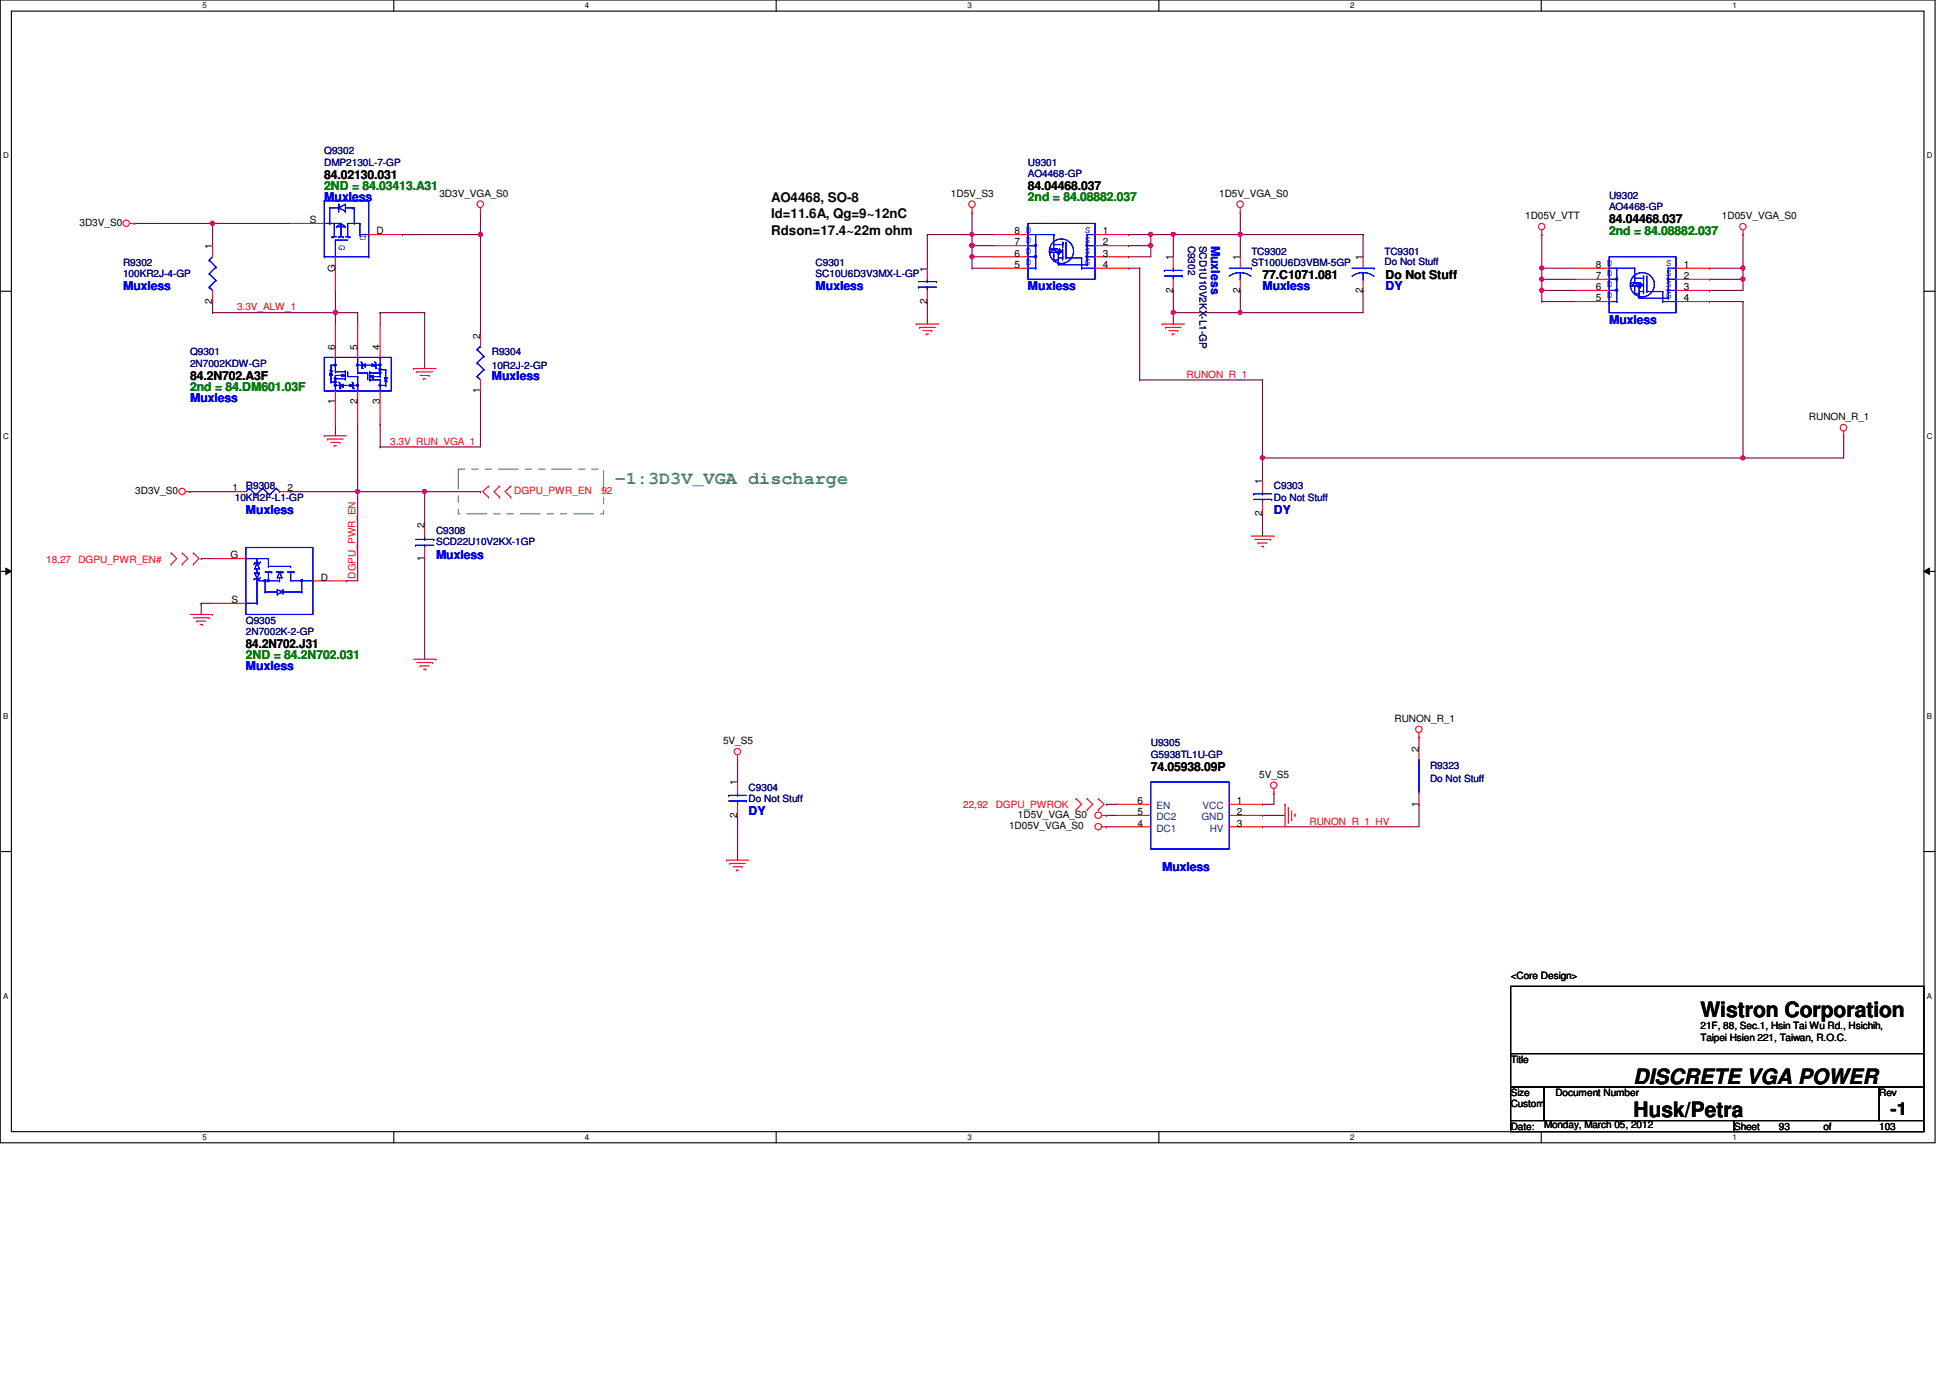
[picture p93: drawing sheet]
<svg xmlns="http://www.w3.org/2000/svg" width="297mm" height="210mm" viewBox="0 0 297 210" stroke-linecap="round" stroke-linejoin="round" font-family="sans-serif">
<defs><g id="words">
<g font-size="3.2">
<text x="259" y="154.9">Wistron Corporation</text>
<text x="248.8" y="165.1">DISCRETE VGA POWER</text>
<text x="248.8" y="170.2">Husk/Petra</text>
</g>
<text font-size="2.7" fill="#408080" x="93.6" y="73.7">-1:3D3V_VGA discharge</text>
<text font-size="2.7" x="288" y="169.8">-1</text>
<g font-size="2">
<text x="117.5" y="30.8">AO4468, SO-8</text>
<text x="117.5" y="33.3">Id=11.6A, Qg=9~12nC</text>
<text x="117.5" y="35.7">Rdson=17.4~22m ohm</text>
</g>
<g font-size="1.9" fill="#008000">
<text x="49.4" y="28.9">2ND = 84.03413.A31</text>
<text x="156.6" y="30.6">2nd = 84.08882.037</text>
<text x="245.1" y="35.7">2nd = 84.08882.037</text>
<text x="29" y="59.6">2nd = 84.DM601.03F</text>
<text x="37.5" y="100.4">2ND = 84.2N702.031</text>
</g>
<g font-size="1.9">
<text x="49.4" y="27.2">84.02130.031</text>
<text x="156.6" y="28.9">84.04468.037</text>
<text x="245.1" y="34">84.04468.037</text>
<text x="192.3" y="42.5">77.C1071.081</text>
<text x="211.1" y="42.5">Do Not Stuff</text>
<text x="29" y="57.8">84.2N702.A3F</text>
<text x="37.5" y="98.7">84.2N702.J31</text>
<text x="175.3" y="117.4">74.05938.09P</text>
</g>
<g font-size="1.9" fill="#00f">
<text x="49.4" y="30.6">Muxless</text>
<text x="184.5" y="37.4" transform="rotate(90 184.5 37.4)">Muxless</text>
<text x="18.8" y="44.2">Muxless</text>
<text x="124.2" y="44.2">Muxless</text>
<text x="156.6" y="44.2">Muxless</text>
<text x="192.3" y="44.2">Muxless</text>
<text x="211.1" y="44.2">DY</text>
<text x="245.1" y="49.3">Muxless</text>
<text x="74.9" y="57.8">Muxless</text>
<text x="29" y="61.3">Muxless</text>
<text x="37.5" y="78.3">Muxless</text>
<text x="194.1" y="78.3">DY</text>
<text x="66.4" y="85.1">Muxless</text>
<text x="37.5" y="102.1">Muxless</text>
<text x="114" y="124.2">DY</text>
<text x="177" y="132.7">Muxless</text>
</g>
<g font-size="1.5" fill="#000080">
<text x="49.4" y="23.5">Q9302</text>
<text x="49.4" y="25.2">DMP2130L-7-GP</text>
<text x="156.6" y="25.2">U9301</text>
<text x="156.6" y="26.9">AO4468-GP</text>
<text x="245.1" y="30.3">U9302</text>
<text x="245.1" y="32">AO4468-GP</text>
<text x="18.8" y="40.5">R9302</text>
<text x="124.2" y="40.5">C9301</text>
<text x="181" y="37.4" transform="rotate(90 181 37.4)">C9302</text>
<text x="182.7" y="37.4" transform="rotate(90 182.7 37.4)">SCD1U10V2KX-L1-GP</text>
<text x="190.6" y="38.8">TC9302</text>
<text x="190.6" y="40.5">ST100U6D3VBM-5GP</text>
<text x="210.9" y="38.8">TC9301</text>
<text x="210.9" y="40.3">Do Not Stuff</text>
<text x="18.8" y="42.2">100KR2J-4-GP</text>
<text x="124.2" y="42.2">SC10U6D3V3MX-L-GP</text>
<text x="29" y="54.1">Q9301</text>
<text x="29" y="55.8">2N7002KDW-GP</text>
<text x="74.9" y="54.1">R9304</text>
<text x="74.9" y="56.2">10R2J-2-GP</text>
<text x="35.8" y="76.3">10KR2F-L1-GP</text>
<text x="37.5" y="74.5">R9308</text>
<text x="194.1" y="74.5">C9303</text>
<text x="194.1" y="76.3">Do Not Stuff</text>
<text x="66.4" y="81.4">C9308</text>
<text x="66.4" y="83.1">SCD22U10V2KX-1GP</text>
<text x="37.5" y="95">Q9305</text>
<text x="37.5" y="96.7">2N7002K-2-GP</text>
<text x="175.3" y="113.7">U9305</text>
<text x="175.3" y="115.4">G5938TL1U-GP</text>
<text x="217.8" y="117.1">R9323</text>
<text x="217.8" y="119.2">Do Not Stuff</text>
<text x="114" y="120.5">C9304</text>
<text x="114" y="122.2">Do Not Stuff</text>
</g>
<g font-size="1.5">
<text x="66.9" y="30">3D3V_VGA_S0</text>
<text x="144.9" y="30">1D5V_S3</text>
<text x="185.7" y="30">1D5V_VGA_S0</text>
<text x="12.1" y="34.4">3D3V_S0</text>
<text x="47.2" y="34">S</text>
<text x="57.4" y="35.7">D</text>
<text x="154.6" y="35.7">8 D</text>
<text x="168" y="35.7">1</text>
<text x="232.3" y="33.4">1D05V_VTT</text>
<text x="262.3" y="33.4">1D05V_VGA_S0</text>
<text x="32.3" y="37.9" transform="rotate(-90 32.3 37.9)">1</text>
<text x="51.1" y="41.5" transform="rotate(-90 51.1 41.5)">G</text>
<text x="141.2" y="41.4" transform="rotate(-90 141.2 41.4)">1</text>
<text x="154.6" y="40.8">5</text>
<text x="154.6" y="39.1">6</text>
<text x="154.6" y="37.4">7</text>
<text x="168" y="37.4">2</text>
<text x="168" y="39.1">3</text>
<text x="168" y="40.8">4</text>
<text x="178.7" y="39.7" transform="rotate(-90 178.7 39.7)">1</text>
<text x="188.9" y="39.7" transform="rotate(-90 188.9 39.7)">1</text>
<text x="207.6" y="39.7" transform="rotate(-90 207.6 39.7)">1</text>
<text x="243.1" y="40.8">8 D</text>
<text x="256.5" y="40.8">1</text>
<text x="32.3" y="46.3" transform="rotate(-90 32.3 46.3)">2</text>
<text x="141.2" y="46.3" transform="rotate(-90 141.2 46.3)">2</text>
<text x="178.7" y="44.6" transform="rotate(-90 178.7 44.6)">2</text>
<text x="188.9" y="44.6" transform="rotate(-90 188.9 44.6)">2</text>
<text x="207.6" y="44.6" transform="rotate(-90 207.6 44.6)">2</text>
<text x="243.1" y="45.9">5</text>
<text x="243.1" y="44.2">6</text>
<text x="243.1" y="42.5">7</text>
<text x="256.5" y="42.5">2</text>
<text x="256.5" y="44.2">3</text>
<text x="256.5" y="45.9">4</text>
<text x="51.1" y="53.3" transform="rotate(-90 51.1 53.3)">6</text>
<text x="54.4" y="53.3" transform="rotate(-90 54.4 53.3)">5</text>
<text x="57.9" y="53.3" transform="rotate(-90 57.9 53.3)">4</text>
<text x="73.1" y="51.6" transform="rotate(-90 73.1 51.6)">2</text>
<text x="73.1" y="59.9" transform="rotate(-90 73.1 59.9)">1</text>
<text x="51.1" y="61.6" transform="rotate(-90 51.1 61.6)">1</text>
<text x="54.4" y="61.6" transform="rotate(-90 54.4 61.6)">2</text>
<text x="57.9" y="61.6" transform="rotate(-90 57.9 61.6)">3</text>
<text x="275.5" y="64">RUNON_R_1</text>
<text x="20.6" y="75.2">3D3V_S0</text>
<text x="35.4" y="74.8">1</text>
<text x="43.8" y="74.8">2</text>
<text x="192.3" y="73.7" transform="rotate(-90 192.3 73.7)">1</text>
<text x="64.6" y="80.5" transform="rotate(-90 64.6 80.5)">2</text>
<text x="192.3" y="78.6" transform="rotate(-90 192.3 78.6)">2</text>
<text x="35.1" y="85">G</text>
<text x="48.8" y="88.4">D</text>
<text x="64.6" y="85.4" transform="rotate(-90 64.6 85.4)">1</text>
<text x="35.3" y="91.9">S</text>
<text x="110.1" y="113.4">5V_S5</text>
<text x="212.4" y="110">RUNON_R_1</text>
<text x="112.3" y="119.6" transform="rotate(-90 112.3 119.6)">1</text>
<text x="191.8" y="118.5">5V_S5</text>
<text x="216.1" y="114.5" transform="rotate(-90 216.1 114.5)">2</text>
<text x="112.3" y="124.5" transform="rotate(-90 112.3 124.5)">2</text>
<text x="155.1" y="124.6">1D5V_VGA_S0</text>
<text x="173.3" y="125.9">4</text>
<text x="173.3" y="124.2">5</text>
<text x="173.3" y="122.5">6</text>
<text x="188.4" y="122.5">1</text>
<text x="188.4" y="124.2">2</text>
<text x="188.4" y="125.9">3</text>
<text x="216.1" y="122.9" transform="rotate(-90 216.1 122.9)">1</text>
<text x="153.7" y="126.3">1D05V_VGA_S0</text>
<text x="230.1" y="149.1">&lt;Core Design&gt;</text>
<text x="230.1" y="161.9">Title</text>
<text x="259" y="156.8">21F, 88, Sec.1, Hsin Tai Wu Rd., Hsichih,</text>
<text x="259" y="158.5">Taipei Hsien 221, Taiwan, R.O.C.</text>
<text x="230.1" y="167">Size</text>
<text x="236.9" y="167">Document Number</text>
<text x="286.3" y="167">Rev</text>
<text x="230.1" y="172.1">Date:</text>
<text x="230.1" y="168.7">Custom</text>
<text x="235.2" y="171.7">Monday, March 05, 2012</text>
<text x="264.2" y="172.1">Sheet</text>
<text x="271" y="172.1">93</text>
<text x="277.7" y="172.1">of</text>
<text x="286.3" y="172.1">103</text>
</g>
<g font-size="1.5" fill="#00f">
<text x="54.9" y="35.7" transform="rotate(90 54.9 35.7)">D</text>
<text x="156.2" y="35.4">D</text>
<text x="165.3" y="35.4">S</text>
<text x="51.6" y="37.3" transform="rotate(90 51.6 37.3)">G</text>
<text x="156.2" y="40.3">D</text>
<text x="156.2" y="38.7">D</text>
<text x="156.2" y="37">D</text>
<text x="165.3" y="37">S</text>
<text x="165.3" y="38.7">S</text>
<text x="165.3" y="40.3">G</text>
<text x="244.8" y="40.5">D</text>
<text x="253.8" y="40.5">S</text>
<text x="244.8" y="45.5">D</text>
<text x="244.8" y="43.8">D</text>
<text x="244.8" y="42.1">D</text>
<text x="253.8" y="42.1">S</text>
<text x="253.8" y="43.8">S</text>
<text x="253.8" y="45.5">G</text>
</g>
<g font-size="1.5" fill="#f00">
<text x="36.1" y="47.3">3.3V_ALW_1</text>
<text x="180.8" y="57.5">RUNON_R_1</text>
<text x="59.4" y="67.7">3.3V_RUN_VGA_1</text>
<text x="78.3" y="75.2">DGPU_PWR_EN</text>
<text x="91.6" y="75.2">92</text>
<text x="7" y="85.8">18,27</text>
<text x="11.9" y="85.8">DGPU_PWR_EN#</text>
<text x="54.1" y="88.1" transform="rotate(-90 54.1 88.1)">DGPU_PWR_EN</text>
<text x="146.7" y="123.1">22,92</text>
<text x="151.7" y="123.1">DGPU_PWROK</text>
<text x="199.5" y="125.6">RUNON_R_1_HV</text>
</g>
<g font-size="1.5" fill="#004080">
<text x="176.1" y="124.9">DC2</text>
<text x="176.1" y="123.2">EN</text>
<text x="183" y="124.9">GND</text>
<text x="183.2" y="123.2">VCC</text>
<text x="176.1" y="126.7">DC1</text>
<text x="184.3" y="126.7">HV</text>
</g>
<g font-size="1.2">
<text x="30.9" y="1.3">5</text>
<text x="89.1" y="1.3">4</text>
<text x="147.4" y="1.3">3</text>
<text x="205.7" y="1.3">2</text>
<text x="263.9" y="1.3">1</text>
<text x=".5" y="24.1">D</text>
<text x="293.5" y="24.1">D</text>
<text x=".5" y="66.8">C</text>
<text x="293.5" y="66.8">C</text>
<text x=".5" y="109.5">B</text>
<text x="293.5" y="109.5">B</text>
<text x=".5" y="152.1">A</text>
<text x="293.5" y="152.1">A</text>
<text x="30.9" y="173.7">5</text>
<text x="89.1" y="173.7">4</text>
<text x="147.4" y="173.7">3</text>
<text x="205.7" y="173.7">2</text>
<text x="263.9" y="173.7">1</text>
</g>
</g></defs>
<path d="M0 0h294.8v174.1h-294.8zM1.7 1.7h291.4v170.7h-291.4z" fill="none" stroke="#000" stroke-width=".17"/>
<g fill="#fff">
<path d="M30.9 .2h.6v1.3h-.6z"/>
<path d="M30.9 172.6h.6v1.3h-.6z"/>
</g>
<path d="M60 0v1.7M60 172.4v1.7" fill="none" stroke="#000" stroke-width=".17"/>
<g fill="#fff">
<path d="M89.1 .2h.6v1.3h-.6z"/>
<path d="M89.1 172.6h.6v1.3h-.6z"/>
</g>
<path d="M118.2 0v1.7M118.2 172.4v1.7" fill="none" stroke="#000" stroke-width=".17"/>
<g fill="#fff">
<path d="M147.4 .2h.6v1.3h-.6z"/>
<path d="M147.4 172.6h.6v1.3h-.6z"/>
</g>
<path d="M176.5 0v1.7M176.5 172.4v1.7" fill="none" stroke="#000" stroke-width=".17"/>
<g fill="#fff">
<path d="M205.7 .2h.6v1.3h-.6z"/>
<path d="M205.7 172.6h.6v1.3h-.6z"/>
</g>
<path d="M234.8 0v1.7M234.8 172.4v1.7" fill="none" stroke="#000" stroke-width=".17"/>
<g fill="#fff">
<path d="M263.9 .2h.6v1.3h-.6z"/>
<path d="M263.9 172.6h.6v1.3h-.6z"/>
<path d="M.5 23h.8v1.4h-.8z"/>
<path d="M293.5 23h.8v1.4h-.8z"/>
<path d="M.5 65.7h.8v1.4h-.8z"/>
<path d="M293.5 65.7h.8v1.4h-.8z"/>
</g>
<path d="M0 44.4h1.7M293.1 44.4h1.7" fill="none" stroke="#000" stroke-width=".17"/>
<g fill="#fff">
<path d="M.5 108.4h.7v1.3h-.7z"/>
<path d="M293.5 108.4h.8v1.3h-.8z"/>
</g>
<path d="M0 87h1.7M293.1 87h1.7" fill="none" stroke="#000" stroke-width=".17"/>
<path d="M.9 86.5l.8 .5-.8 .5zM293.1 87l.8-.5v1z" fill="#000"/>
<path d="M.9 86.5l.8 .5-.8 .5zM293.1 87l.8-.5v1z" fill="none" stroke="#000" stroke-width=".15"/>
<g fill="#fff">
<path d="M.5 151h.7v1.4h-.7z"/>
<path d="M293.5 151h.8v1.4h-.8z"/>
</g>
<path d="M0 129.7h1.7M293.1 129.7h1.7" fill="none" stroke="#000" stroke-width=".17"/>
<path d="M234.9 42.5h.1M234.9 42.5v1.7M52.8 88.5h.1M52.8 88.5h1.7" fill="none" stroke="#800040" stroke-width=".17"/>
<circle cx="234.8" cy="42.5" r=".32" fill="#f0f"/>
<circle cx="234.8" cy="42.5" r=".32" fill="none" stroke="#f0f" stroke-width=".17"/>
<path d="M234.9 44.2h.1M234.9 44.2h5.1M260.4 45.9h.1M260.4 45.9h5.1" fill="none" stroke="#800040" stroke-width=".17"/>
<circle cx="234.8" cy="44.2" r=".32" fill="#f0f"/>
<circle cx="234.8" cy="44.2" r=".32" fill="none" stroke="#f0f" stroke-width=".17"/>
<path d="M234.9 35.7h.1M234.9 35.7v6.8M234.9 45.9h.1M234.9 40.9h.1M234.9 45.9h5.1M234.9 40.9h5.1" fill="none" stroke="#800040" stroke-width=".17"/>
<circle cx="234.8" cy="40.8" r=".32" fill="#f0f"/>
<circle cx="234.8" cy="40.8" r=".32" fill="none" stroke="#f0f" stroke-width=".17"/>
<path d="M265.5 40.9h.1M265.5 40.9v1.6" fill="none" stroke="#800040" stroke-width=".17"/>
<circle cx="265.5" cy="40.8" r=".32" fill="#f0f"/>
<circle cx="265.5" cy="40.8" r=".32" fill="none" stroke="#f0f" stroke-width=".17"/>
<path d="M265.5 69.8h.1M265.5 69.8h15.3" fill="none" stroke="#800040" stroke-width=".17"/>
<circle cx="265.5" cy="69.7" r=".32" fill="#f0f"/>
<circle cx="265.5" cy="69.7" r=".32" fill="none" stroke="#f0f" stroke-width=".17"/>
<path d="M265.5 35.7h.1M265.5 35.7v5.2h-5.1M234.9 42.5h.1M234.9 44.2h.1M234.9 42.5h5.1M234.9 44.2v1.7M260.4 40.9h.1M260.4 42.5h.1M260.4 42.5h5.1" fill="none" stroke="#800040" stroke-width=".17"/>
<circle cx="265.5" cy="42.5" r=".32" fill="#f0f"/>
<circle cx="265.5" cy="42.5" r=".32" fill="none" stroke="#f0f" stroke-width=".17"/>
<path d="M61.3 35.7h.1M61.3 35.7h11.9M260.4 44.2h.1M265.5 42.5h.1M265.5 42.5v1.7h-5.1" fill="none" stroke="#800040" stroke-width=".17"/>
<circle cx="73.2" cy="35.7" r=".32" fill="#f0f"/>
<circle cx="73.2" cy="35.7" r=".32" fill="none" stroke="#f0f" stroke-width=".17"/>
<g fill="none" stroke="#800040" stroke-width=".17">
<path d="M32.4 34h.1M32.4 34h11.9M73.2 32.3h.1M73.2 32.3v3.4M178.7 35.7h.1M178.7 35.7h10.2M188.9 35.7h.1M188.9 35.7v3.4M173.6 40.9h.1M173.6 57.9h.1M173.6 40.9v17M173.6 57.9h18.7"/>
<path d="M192.3 57.9h.1M192.3 57.9v11.9M29 74.9h.1M29 74.9h6.8M44.3 74.9h.1M54.5 64.6h.1M54.5 64.6v10.3h-10.2M192.3 78.3h.1M192.3 78.3v3.4"/>
</g>
<circle cx="188.9" cy="35.7" r=".32" fill="#f0f"/>
<circle cx="188.9" cy="35.7" r=".32" fill="none" stroke="#f0f" stroke-width=".17"/>
<path d="M175.3 35.7h.1M175.3 35.7v1.7M175.3 35.7h3.4M171.9 40.9h.1M171.9 40.9h1.7" fill="none" stroke="#800040" stroke-width=".17"/>
<circle cx="175.3" cy="35.7" r=".32" fill="#f0f"/>
<circle cx="175.3" cy="35.7" r=".32" fill="none" stroke="#f0f" stroke-width=".17"/>
<path d="M171.9 35.7h.1M171.9 39.1h.1M171.9 37.4h.1M171.9 35.7h3.4M171.9 37.4h3.4M175.3 37.4h.1M175.3 37.4v1.7h-3.4" fill="none" stroke="#800040" stroke-width=".17"/>
<circle cx="175.3" cy="37.4" r=".32" fill="#f0f"/>
<circle cx="175.3" cy="37.4" r=".32" fill="none" stroke="#f0f" stroke-width=".17"/>
<path d="M178.7 35.7h.1M178.7 35.7v3.4" fill="none" stroke="#800040" stroke-width=".17"/>
<circle cx="178.7" cy="35.7" r=".32" fill="#f0f"/>
<circle cx="178.7" cy="35.7" r=".32" fill="none" stroke="#f0f" stroke-width=".17"/>
<path d="M178.7 47.6h.1M178.7 47.6v1.8" fill="none" stroke="#800040" stroke-width=".17"/>
<circle cx="178.7" cy="47.6" r=".32" fill="#f0f"/>
<circle cx="178.7" cy="47.6" r=".32" fill="none" stroke="#f0f" stroke-width=".17"/>
<path d="M141.3 35.7h.1M148.1 32.3h.1M148.1 37.4h.1M148.1 32.3v3.4h-6.8M148.1 37.4v1.7" fill="none" stroke="#800040" stroke-width=".17"/>
<circle cx="148.1" cy="37.4" r=".32" fill="#f0f"/>
<circle cx="148.1" cy="37.4" r=".32" fill="none" stroke="#f0f" stroke-width=".17"/>
<path d="M148.1 35.7h.1M148.1 35.7h3.4" fill="none" stroke="#800040" stroke-width=".17"/>
<circle cx="148.1" cy="35.7" r=".32" fill="#f0f"/>
<circle cx="148.1" cy="35.7" r=".32" fill="none" stroke="#f0f" stroke-width=".17"/>
<path d="M148.1 35.7h.1M148.1 35.7v1.7" fill="none" stroke="#800040" stroke-width=".17"/>
<circle cx="148.1" cy="37.4" r=".32" fill="#f0f"/>
<circle cx="148.1" cy="37.4" r=".32" fill="none" stroke="#f0f" stroke-width=".17"/>
<path d="M148.1 37.4h.1M148.1 39.1h.1M148.1 37.4h3.4M148.1 39.1v1.8M148.1 39.1h3.4M148.1 40.9h.1M148.1 40.9h3.4" fill="none" stroke="#800040" stroke-width=".17"/>
<circle cx="148.1" cy="39.1" r=".32" fill="#f0f"/>
<circle cx="148.1" cy="39.1" r=".32" fill="none" stroke="#f0f" stroke-width=".17"/>
<path d="M141.3 35.7h.1M141.3 35.7v5.2M141.3 45.9h.1M141.3 45.9v3.5M188.9 44.2h.1M188.9 47.6h.1M188.9 44.2v3.4M188.9 47.6h18.7" fill="none" stroke="#800040" stroke-width=".17"/>
<circle cx="188.9" cy="47.6" r=".32" fill="#f0f"/>
<circle cx="188.9" cy="47.6" r=".32" fill="none" stroke="#f0f" stroke-width=".17"/>
<g fill="none" stroke="#800040" stroke-width=".17">
<path d="M73.2 35.7h.1M73.2 35.7v15.4M188.9 32.3h.1M188.9 32.3v3.4M51.1 47.6h.1M51.1 47.6h3.4M57.9 47.6h.1M57.9 47.6h6.8M64.7 47.6h.1M64.7 47.6v8.5M73.2 59.6h.1M73.2 59.6v8.5h-15.3"/>
<path d="M178.7 44.2h.1M178.7 44.2v3.4M54.5 74.9h.1M54.5 74.9v13.6M57.9 68.1h.1M57.9 64.6h.1M57.9 64.6v3.5M192.3 69.8h.1M192.3 69.8v3.4"/>
</g>
<circle cx="54.5" cy="74.9" r=".32" fill="#f0f"/>
<circle cx="54.5" cy="74.9" r=".32" fill="none" stroke="#f0f" stroke-width=".17"/>
<g fill="none" stroke="#800040" stroke-width=".17">
<path d="M188.9 35.7h.1M188.9 35.7h18.7M207.6 35.7h.1M207.6 35.7v3.4M32.4 45.9h.1M32.4 47.6h.1M32.4 45.9v1.7M51.1 44.2h.1M51.1 44.2v3.4h-18.7M178.7 47.6h.1M178.7 47.6h10.2M207.6 44.2h.1"/>
<path d="M207.6 44.2v3.4M51.1 64.6h.1M51.1 64.6v1.8"/>
</g>
<circle cx="51.1" cy="47.6" r=".32" fill="#f0f"/>
<circle cx="51.1" cy="47.6" r=".32" fill="none" stroke="#f0f" stroke-width=".17"/>
<path d="M32.4 34h.1M32.4 34v3.4" fill="none" stroke="#800040" stroke-width=".17"/>
<circle cx="32.4" cy="34" r=".32" fill="#f0f"/>
<circle cx="32.4" cy="34" r=".32" fill="none" stroke="#f0f" stroke-width=".17"/>
<g fill="none" stroke="#800040" stroke-width=".17">
<path d="M20.4 34h.1M20.4 34h12M51.1 47.6h.1M51.1 47.6v1.8M54.5 47.6h.1M54.5 47.6v1.8M57.9 47.6h.1M57.9 47.6v1.8M54.5 74.9h.1M54.5 74.9h10.2M64.7 74.9h.1M64.7 74.9v5.1"/>
<path d="M30.6 85.1h.1M30.6 91.9h.1M30.6 85.1h1.8M30.6 91.9h1.8M30.6 91.9v1.7M64.7 85.1h.1M64.7 85.1v15.3"/>
</g>
<circle cx="64.7" cy="74.9" r=".32" fill="#f0f"/>
<circle cx="64.7" cy="74.9" r=".32" fill="none" stroke="#f0f" stroke-width=".17"/>
<g fill="none" stroke="#800040" stroke-width=".17">
<path d="M265.5 45.9h.1M265.5 45.9v23.9h-73.2M192.3 69.8h.1M280.8 66.4h.1M280.8 66.4v3.4M216.2 112.3h.1M216.2 112.3v1.7M168.5 124.2h.1M168.5 122.5h.1M168.5 125.9h.1M168.5 122.5h1.7M168.5 124.2h1.7"/>
<path d="M168.5 125.9h1.7M192.3 122.5h.1M192.3 124.2h.1M192.3 125.9h.1M192.3 124.2h3.4M194.1 120.8h.1M194.1 120.8v1.7h-1.8M216.2 122.5h.1M216.2 122.5v3.4h-23.9"/>
</g>
<circle cx="192.3" cy="69.7" r=".32" fill="#f0f"/>
<circle cx="192.3" cy="69.7" r=".32" fill="none" stroke="#f0f" stroke-width=".17"/>
<path d="M64.7 74.9h8.5M73.2 74.9h.1M112.3 115.7h.1M112.3 115.7v3.4M112.3 124.2h.1M112.3 124.2v6.8" fill="none" stroke="#800040" stroke-width=".17"/>
<g fill="none" stroke="#f00" stroke-width=".17">
<path d="M19.8 34h.6M20.4 34h.1M44.3 34h5.1M51.1 39.1v5.1M56.2 35.7h5.1M73.2 32.3h.1M73.2 31.7v.6M148.1 32.3h.1M148.1 31.7v.6M151.5 35.7h5.1M151.5 37.4h5.1M151.5 39.1h5.1"/>
<path d="M166.8 35.7h5.1M166.8 37.4h5.1M166.8 39.1h5.1M188.9 32.3h.1M188.9 31.7v.6M207.6 39.1v1.8M234.9 35.7h.1M234.9 35.1v.6M265.5 35.7h.1M265.5 35.1v.6M63 56.1h.1M63 56.1h3.4"/>
<path d="M63.5 56.6h.1M63.5 56.6h2.4M64 57.2h1.4M64.5 57.7h.1M64.5 57.7h.4M65.4 57.2h.1M139.6 49.4h.1M139.6 49.4h3.4M140.1 49.9h.1M140.1 49.9h2.4M140.6 50.4h1.3M141.1 50.9h.1"/>
<path d="M141.1 50.9h.3M141.3 40.9v1.6M141.3 44.2v1.7M141.9 50.4h.1M151.5 40.9h5.1M166.8 40.9h5.1M177 49.4h.1M177 49.4h3.4M177.5 49.9h.1M177.5 49.9h2.4M178.1 50.4h1.3M178.6 50.9h.1"/>
<path d="M178.6 50.9h.3M179.4 50.4h.1M207.6 42.5v1.7M28.3 74.9h.7M29 74.9h.1M49.4 66.4h.1M49.4 66.4h3.4M49.9 66.9h.1M49.9 66.9h2.4M50.4 67.4h1.4M50.9 67.9h.1M50.9 67.9h.4"/>
<path d="M51.8 67.4h.1M74.4 74h.1M74.4 75.7h.1M74.4 74l-.9 .9 .9 .8M76.1 75.7h.1M76.1 74h.1M76.1 74l-.8 .9 .8 .8M77.8 74h.1M77.8 75.7h.1M77.8 74l-.8 .9 .8 .8M280.8 66.4h.1M280.8 65.7v.7"/>
<path d="M26.1 85.9h.1M26.1 84.2h.1M26.1 84.2l.8 .9-.8 .8M27.8 84.2h.1M27.8 85.9h.1M27.8 84.2l.8 .9-.8 .8M29 93.6h3.4M29.5 85.9h.1M29.5 84.2h.1M29.5 94.1h2.4M29.5 84.2l.8 .9-.8 .8M30 94.6h.1"/>
<path d="M30 94.6h1.3M30.5 95.1h.3M30.8 95.1h.1M31.9 94.1h.1M32.4 93.6h.1M190.6 81.7h3.5M191.1 82.2h2.4M191.6 82.7h.1M191.6 82.7h1.4M192.1 83.2h.4M192.5 83.2h.1M193.5 82.2h.1"/>
<path d="M194.1 81.7h.1M63 100.4h3.4M63.5 100.9h2.4M64 101.4h.1M64 101.4h1.4M64.5 101.9h.4M64.9 101.9h.1M65.9 100.9h.1M66.4 100.4h.1M112.3 115.7h.1M112.3 115v.7M216.2 112.3h.1"/>
<path d="M216.2 111.6v.7M216.2 114v1.7M110.7 131h.1M110.7 131h3.3M111.2 131.5h.1M111.2 131.5h2.3M111.7 132h1.3M112.2 132.5h.1M112.2 132.5h.3M113 132h.1M163.9 123.4h.1M163.9 121.7h.1"/>
<path d="M163.9 121.7l.9 .8-.9 .9M165.6 121.7h.1M165.6 123.4h.1M165.6 121.7l.9 .8-.9 .9M167.3 123.4h.1M167.3 121.7h.1M167.3 121.7l.9 .8-.9 .9M167.8 125.9h.7M167.8 124.2h.7M168.5 125.9h.1M168.5 124.2h.1M170.2 125.9h5.1"/>
<path d="M170.2 124.2h5.1M170.2 122.5h5.1M187.2 125.9h5.1M187.2 124.2h5.1M187.2 122.5h5.1M194.1 120.8h.1M194.1 120.1v.7M195.7 122.5h.1M195.7 122.5v3.4M196.3 123h.1M196.3 123v2.4M196.8 124.9h.1"/>
<path d="M196.8 123.5v1.4M197.3 124h.1M197.3 124v.4M216.2 120.8v1.7"/>
<circle cx="19.2" cy="34" r=".49"/>
<circle cx="73.2" cy="31.1" r=".5"/>
<circle cx="148" cy="31.1" r=".5"/>
<circle cx="188.9" cy="31.1" r=".5"/>
<circle cx="234.8" cy="34.5" r=".49"/>
<circle cx="265.5" cy="34.5" r=".49"/>
<circle cx="27.7" cy="74.9" r=".49"/>
<circle cx="280.8" cy="65.1" r=".5"/>
<circle cx="112.3" cy="114.5" r=".49"/>
<circle cx="194" cy="119.6" r=".49"/>
<circle cx="216.1" cy="111.1" r=".49"/>
<circle cx="167.3" cy="125.9" r=".5"/>
<circle cx="167.3" cy="124.2" r=".5"/>
</g>
<path d="M230.1 150.2h63v10.3h-63zM230.1 160.5h63v5.1h-63zM230.1 165.6h5.1v5.1h-5.1zM230.1 170.7h34.1v1.7h-34.1zM235.2 165.6h51.1v5.1h-51.1zM264.2 170.7h28.9v1.7h-28.9zM286.3 165.6h6.8v5.1h-6.8z" fill="none" stroke="#000" stroke-width=".17"/>
<path d="M69.8 71.5h22.1v6.8h-22.1z" fill="none" stroke="#408080" stroke-width=".15" stroke-dasharray="3 1 1 1 1 1"/>
<g fill="none" stroke="#00f" stroke-width=".17">
<path d="M49.4 39.1h.1M49.4 30.6h.1M49.4 34h.1M49.4 39.1h6.8M49.4 34h2.5M49.4 30.6v8.5M49.4 30.6h6.8M50.2 34h.1M50.6 36.1h.1M50.6 36.1h.7M50.8 36.1h.1M50.9 34h.1"/>
<path d="M50.9 34v2.1M51.1 36.6h.1M51.1 39.1h.1M51.1 36.6h1.9M51.1 36.6v2.5M51.3 34.5h.1M51.3 34.5h1.3M51.6 36.1h.1M51.6 31.7h.1M51.6 31.1h.1M51.6 32.2h.1M51.6 36.1h.7"/>
<path d="M51.6 31.7h-1.4v2.3M51.6 31.1v1.1M51.6 31.7l1-.6v1.1M51.6 31.7l1 .5M51.9 34h.1M51.9 34v2.1M51.9 34l-.6 .5M51.9 34l.7 .5M52.3 36.1h.1M52.6 32.2h.1M52.6 34.5h.1M52.6 36.1h.7"/>
<path d="M52.6 31.7h1.4v2.3M53 34h.1M53 34v2.1M53 34h1.8M53.1 36.1h.1M53.3 36.1h.1M53.6 31.7h.1M53.8 31.7h.1M54 34h.1M54.8 34h.1M54.8 35.7h.1M54.8 35.7h1.4"/>
<path d="M54.8 34v1.7M56.2 35.7h.1M56.2 30.6h.1M56.2 39.1h.1M56.2 30.6v8.5M156.6 34h10.2v8.5h-10.2zM156.6 37.4h.1M156.6 35.7h3.9M156.6 39.1h1.2M156.6 37.4h1.2M157.6 39h.2v.2h-.2zM157.6 37.3h.2v.2h-.2z"/>
<path d="M157.8 39.1h.1M157.8 35.7v5.2M160 37.9h.1M160 38.4h.1M160 37.9h1M160 38.4h1M160.5 38.9h.1M160.5 39.6h.1M160.5 35.7h.1M160.5 37.9h.1M160.5 35.7v2.2M160.5 38.4v1.2"/>
<path d="M160.5 39.6h.7M160.5 37.3h1.4M160.5 37.9l.5 .5M160.5 37.9l-.5 .5M161 37.9h.1M161 38.4h.1M161.2 39.6h.1M161.2 38.3h.1M161.2 39.3h.7M161.2 38.3h.7M161.2 38.3v2h4.4M161.4 37.9h.1"/>
<path d="M161.4 38.4h.1M161.4 38.6h.1M161.4 37.9l.3 .4M161.4 37.9v.7M161.7 38.3h.1M161.7 38.3l-.3 .3M161.9 39.3h.1M161.9 38.9h.1M161.9 37.3h.1M161.9 36.9h.1M161.9 37.6h.1M161.9 38.6h.1"/>
<path d="M161.9 36.9v.7M161.9 37.9v.7M161.9 38.9v.7M162.4 39.3h.1M162.4 39.3h2.4M162.4 36.9v2.4M164.8 39.3h.1M164.8 39.3v1.6M165.5 37.3h.2v.2h-.2zM165.5 39h.2v.2h-.2zM165.6 35.7h.1M165.6 37.4h.1"/>
<path d="M165.6 35.7v4.6M165.6 35.7h1.2M165.6 39.1h1.2M165.6 37.4h1.2M166.8 35.7h.1M166.8 39.1h.1M50.2 57h.1M50.2 56.5h.4M50.2 57h.4M50.2 57l.2-.5 .2 .5M50.4 55.6h.1M50.4 58.2h.1"/>
<path d="M50.4 55.6h.7M50.4 55.6v2.6M50.6 56.5h.1M50.6 57h.1M51.1 56.6h.1M51.1 57.2h.1M51.1 54.4v2.2M51.1 57.2v2.4M51.1 56.6h1.5M51.1 57.7h1.5M51.1 58.7h2.5M51.1 57.2h1.5"/>
<path d="M51.6 58.2l.2 .2M51.8 59.1h.1M51.8 58.4h.1M51.8 58.7h.1M51.8 58.4v.7M51.8 58.7l.5 .2M51.8 59.1l.1 .1M52.1 57h.1M52.1 57v.4l.5-.2M52.1 57l.5 .2M52.3 58.9h.1M52.3 58.5h.1"/>
<path d="M52.3 58.5l-.5 .2M52.3 58.5v.4M52.6 56.6h.1M52.6 57.7h.1M52.6 57.2h.1M52.6 57.5h.1M52.6 57h.1M52.6 56.5h.1M52.6 56.5v.3M52.6 57v.4M52.6 57.5v.4M53 56.6h.1"/>
<path d="M53 56.6v.8h1.5M53.3 58.5h.1M53.3 58.5v.4l.5-.2M53.3 58.5l.5 .2M53.6 58.7h.1M53.6 58.2l.2 .2M53.8 59.1h.1M53.8 58.7h.1M53.8 58.4h.1M53.8 58.7h.7M53.8 58.4v.7M53.8 59.1l.2 .1"/>
<path d="M54.5 57.4h.1M54.5 56.8h.1M54.5 58.7h.1M54.5 55.6h2.6M54.5 54.4v2.4M54.5 57.4v2.2M54.5 56.8h1.5M55 55.1l.2 .2M55.2 56h.1M55.2 55.6h.1M55.2 55.3h.1M55.2 56l.1 .1"/>
<path d="M55.2 55.3v.7M55.2 55.6l.5 .2M55.7 55.8h.1M55.7 55.5h.1M55.7 55.5v.3M55.7 55.5l-.5 .1M56 56.8h.1M56 57.7h.1M56 56.8v.9M56.3 56.8h.1M56.3 57.9h.1M56.3 57.7h.1"/>
<path d="M56.3 57.2h.1M56.3 56.6h.1M56.3 57.4h1.6M56.3 56.8h1.6M56.3 57.9h1.6v1.7M56.3 57.4l.5 .1M56.3 56.6v.4M56.3 57.2v.3M56.3 57.7v.3M56.7 55.5h.1M56.7 55.5v.3l.5-.2M56.7 55.5l.5 .1"/>
<path d="M56.8 57.5h.1M56.8 57.2h.1M56.8 57.2v.3M56.8 57.2l-.5 .2M57.1 55.6h.1M57.1 55.1l.1 .2M57.2 55.6h.1M57.2 56h.1M57.2 55.3h.1M57.2 55.6h.7M57.2 55.3v.7M57.2 56l.2 .1"/>
<path d="M57.9 54.4h.1M57.9 57.4h.1M57.9 59.6h.1M57.9 56.3h.1M57.9 55.6h.1M57.9 54.4v3M57.9 58.7h.9M57.9 56.3h.9M58.6 57.5h.1M58.6 57.5l.2 .5 .1-.5M58.6 57.5h.3M58.6 58h.3"/>
<path d="M58.8 58.7h.1M58.8 56.3h.1M58.8 56.3v2.4M58.9 57.5h.1M58.9 58h.1M139.9 43.7h.1M139.9 42.9h2.8M139.9 43.7h2.8M141.3 42.9h.1M141.3 43.7h.1M141.3 42.5v.4M141.3 43.7v.5"/>
<path d="M142.7 42.9h.1M156.6 40.9h.1M156.6 40.9h1.2M157.8 40.9h.1M164.8 40.9h.1M164.8 40.9h2M165.6 40.3h.1M166.8 40.9h.1M205.9 40.9h3.4M207.6 42.5h.1M207.6 41.5l1.1 .2 .6 .4M207.6 41.5l-1 .2-.7 .4"/>
<path d="M207.6 41.5v1M209.3 40.9h.1M175.3 119.1h11.9v10.2h-11.9zM216.2 115.7h.1M216.2 115.7v5.1"/>
<circle cx="161.7" cy="38.3" r="1.86"/>
</g>
<path d="M51 58.6h.2v.2h-.2z" fill-rule="evenodd" fill="#00f"/>
<path d="M51 58.6h.2v.2h-.2z" fill="none" stroke="#00f" stroke-width=".17"/>
<path d="M51 57.6h.2v.2h-.2z" fill-rule="evenodd" fill="#00f"/>
<path d="M51 57.6h.2v.2h-.2z" fill="none" stroke="#00f" stroke-width=".17"/>
<path d="M51 55.5h.2v.2h-.2z" fill-rule="evenodd" fill="#00f"/>
<path d="M51 55.5h.2v.2h-.2z" fill="none" stroke="#00f" stroke-width=".17"/>
<path d="M57.8 58.6h.2v.2h-.2z" fill-rule="evenodd" fill="#00f"/>
<path d="M57.8 58.6h.2v.2h-.2z" fill="none" stroke="#00f" stroke-width=".17"/>
<path d="M57.8 56.7h.2v.2h-.2z" fill-rule="evenodd" fill="#00f"/>
<path d="M57.8 56.7h.2v.2h-.2z" fill="none" stroke="#00f" stroke-width=".17"/>
<path d="M57.8 56.2h.2v.2h-.2z" fill-rule="evenodd" fill="#00f"/>
<path d="M57.8 56.2h.2v.2h-.2z" fill="none" stroke="#00f" stroke-width=".17"/>
<path d="M57.8 55.5h.2v.2h-.2z" fill-rule="evenodd" fill="#00f"/>
<path d="M57.8 55.5h.2v.2h-.2z" fill="none" stroke="#00f" stroke-width=".17"/>
<path d="M51 58.1h.2v.2h-.2z" fill-rule="evenodd" fill="#00f"/>
<path d="M50.4 58.2h.7M51 58.1h.2v.2h-.2zM51.1 58.2h.1" fill="none" stroke="#00f" stroke-width=".17"/>
<path d="M54.3 55.5h.3v.2h-.3z" fill-rule="evenodd" fill="#00f"/>
<path d="M54.3 55.5h.3v.2h-.3z" fill="none" stroke="#00f" stroke-width=".17"/>
<path d="M54.3 58.6h.3v.2h-.3z" fill-rule="evenodd" fill="#00f"/>
<g fill="none" stroke="#00f" stroke-width=".17">
<path d="M49.4 54.4h10.2v5.2h-10.2zM50.2 57h.1M50.2 56.5h.4M50.2 57h.4M50.2 57l.2-.5 .2 .5M50.4 55.6h.1M50.4 58.2h.1M50.4 55.6h.7M50.4 55.6v2.6M50.6 56.5h.1M50.6 57h.1M51.1 56.6h.1"/>
<path d="M51.1 57.2h.1M51.1 54.4v2.2M51.1 57.2v2.4M51.1 56.6h1.5M51.1 57.7h1.5M51.1 58.7h2.5M51.1 57.2h1.5M51.6 58.2l.2 .2M51.8 59.1h.1M51.8 58.4h.1M51.8 58.7h.1M51.8 58.4v.7"/>
<path d="M51.8 58.7l.5 .2M51.8 59.1l.1 .1M52.1 57h.1M52.1 57v.4l.5-.2M52.1 57l.5 .2M52.3 58.9h.1M52.3 58.5h.1M52.3 58.5l-.5 .2M52.3 58.5v.4M52.6 56.6h.1M52.6 57.7h.1M52.6 57.2h.1"/>
<path d="M52.6 57.5h.1M52.6 57h.1M52.6 56.5h.1M52.6 56.5v.3M52.6 57v.4M52.6 57.5v.4M53 56.6h.1M53 56.6v.8h1.5M53.3 58.5h.1M53.3 58.5v.4l.5-.2M53.3 58.5l.5 .2M53.6 58.7h.1"/>
<path d="M53.6 58.2l.2 .2M53.8 59.1h.1M53.8 58.7h.1M53.8 58.4h.1M53.8 58.7h.7M53.8 58.4v.7M53.8 59.1l.2 .1M54.3 58.6h.3v.2h-.3zM54.5 57.4h.1M54.5 56.8h.1M54.5 58.7h.1M54.5 55.6h2.6"/>
<path d="M54.5 54.4v2.4M54.5 57.4v2.2M54.5 56.8h1.5M55 55.1l.2 .2M55.2 56h.1M55.2 55.6h.1M55.2 55.3h.1M55.2 56l.1 .1M55.2 55.3v.7M55.2 55.6l.5 .2M55.7 55.8h.1M55.7 55.5h.1"/>
<path d="M55.7 55.5v.3M55.7 55.5l-.5 .1M56 56.8h.1M56 57.7h.1M56 56.8v.9M56.3 56.8h.1M56.3 57.9h.1M56.3 57.7h.1M56.3 57.2h.1M56.3 56.6h.1M56.3 57.4h1.6M56.3 56.8h1.6"/>
<path d="M56.3 57.9h1.6v1.7M56.3 57.4l.5 .1M56.3 56.6v.4M56.3 57.2v.3M56.3 57.7v.3M56.7 55.5h.1M56.7 55.5v.3l.5-.2M56.7 55.5l.5 .1M56.8 57.5h.1M56.8 57.2h.1M56.8 57.2v.3M56.8 57.2l-.5 .2"/>
<path d="M57.1 55.6h.1M57.1 55.1l.1 .2M57.2 55.6h.1M57.2 56h.1M57.2 55.3h.1M57.2 55.6h.7M57.2 55.3v.7M57.2 56l.2 .1M57.9 54.4h.1M57.9 57.4h.1M57.9 59.6h.1M57.9 56.3h.1"/>
<path d="M57.9 55.6h.1M57.9 54.4v3M57.9 58.7h.9M57.9 56.3h.9M58.6 57.5h.1M58.6 57.5l.2 .5 .1-.5M58.6 57.5h.3M58.6 58h.3M58.8 58.7h.1M58.8 56.3h.1M58.8 56.3v2.4M58.9 57.5h.1"/>
<path d="M58.9 58h.1"/>
</g>
<path d="M51 58.6h.2v.2h-.2z" fill-rule="evenodd" fill="#00f"/>
<path d="M51 58.6h.2v.2h-.2z" fill="none" stroke="#00f" stroke-width=".17"/>
<path d="M51 57.6h.2v.2h-.2z" fill-rule="evenodd" fill="#00f"/>
<path d="M51 57.6h.2v.2h-.2z" fill="none" stroke="#00f" stroke-width=".17"/>
<path d="M51 55.5h.2v.2h-.2z" fill-rule="evenodd" fill="#00f"/>
<path d="M51 55.5h.2v.2h-.2z" fill="none" stroke="#00f" stroke-width=".17"/>
<path d="M57.8 58.6h.2v.2h-.2z" fill-rule="evenodd" fill="#00f"/>
<path d="M57.8 58.6h.2v.2h-.2z" fill="none" stroke="#00f" stroke-width=".17"/>
<path d="M57.8 56.7h.2v.2h-.2z" fill-rule="evenodd" fill="#00f"/>
<path d="M57.8 56.7h.2v.2h-.2z" fill="none" stroke="#00f" stroke-width=".17"/>
<path d="M57.8 56.2h.2v.2h-.2z" fill-rule="evenodd" fill="#00f"/>
<path d="M57.8 56.2h.2v.2h-.2z" fill="none" stroke="#00f" stroke-width=".17"/>
<path d="M57.8 55.5h.2v.2h-.2z" fill-rule="evenodd" fill="#00f"/>
<path d="M57.8 55.5h.2v.2h-.2z" fill="none" stroke="#00f" stroke-width=".17"/>
<path d="M51 58.1h.2v.2h-.2z" fill-rule="evenodd" fill="#00f"/>
<path d="M50.4 58.2h.7M51 58.1h.2v.2h-.2zM51.1 58.2h.1" fill="none" stroke="#00f" stroke-width=".17"/>
<path d="M54.3 55.5h.3v.2h-.3z" fill-rule="evenodd" fill="#00f"/>
<path d="M54.3 55.5h.3v.2h-.3z" fill="none" stroke="#00f" stroke-width=".17"/>
<path d="M54.3 58.6h.3v.2h-.3z" fill-rule="evenodd" fill="#00f"/>
<g fill="none" stroke="#00f" stroke-width=".17">
<path d="M245.1 39.1h10.2v8.5h-10.2zM49.4 54.4h10.2v5.2h-10.2zM54.3 58.6h.3v.2h-.3zM72.7 57.4h.1M72.7 55.3h.1M72.7 53.3h.1M72.7 57.4l.5 .5M72.7 55.3l1 1M72.7 53.3l1 1M73.2 52.7h.1M73.2 52.7l-.5 .6M73.7 56.3h.1"/>
<path d="M73.7 54.3h.1M73.7 56.3l-1 1.1M73.7 54.3l-1 1M177.4 41.2h.1M177.4 41.2h2.7M177.4 42h2.7M178.7 41.2h.1M178.7 42h.1M178.7 40.9v.3M178.7 42v.5M180.1 42h.1M187.2 40.9h3.4"/>
<path d="M188.9 42.5h.1M188.9 41.5a2.47 2.47 0 0 1 1.6 .6M188.9 41.5l-1.1 .2-.6 .4M188.9 41.5v1M190.6 40.9h.1M245.1 45.9h.1M245.1 42.5h.1M245.1 40.9h3.9M245.1 45.9h1.2M245.1 44.2h1.2M245.1 42.5h1.2M246.2 44.1h.2v.2h-.2z"/>
<path d="M246.2 42.4h.2v.2h-.2zM246.3 45.9h.1M246.3 44.2h.1M246.3 40.9v5M248.5 43.1h.1M248.5 43.6h.1M248.5 43.1h1M248.5 43.6h1M249 44.1h.1M249 44.7h.1M249 40.9h.1M249 43.1h.1"/>
<path d="M249 40.9v2.2M249 43.6v1.1M249 44.7h.7M249 42.4h1.4M249 43.1l.5 .5M249 43.1l-.5 .5M249.5 43.1h.1M249.5 43.6h.1M249.7 44.7h.1M249.7 43.4h.1M249.7 44.4h.7M249.7 43.4h.7"/>
<path d="M249.7 43.4v2h4.4M249.8 43.1h.1M249.8 43.6h.1M249.8 43.7h.1M249.8 43.1l.4 .3M249.8 43.1v.6M250.2 43.4h.1M250.2 43.4l-.4 .3M250.4 44.4h.1M250.4 44.1h.1M250.4 42.4h.1M250.4 42h.1"/>
<path d="M250.4 42.7h.1M250.4 43.7h.1M250.4 42v.7M250.4 43.1v.6M250.4 44.1v.6M250.9 44.4h.1M250.9 44.4h2.4M250.9 42v2.4M253.3 44.4h.1M253.3 45.9h.1M253.3 45.9h2M253.3 44.4v1.5"/>
<path d="M254 42.4h.2v.2h-.2zM254 44.1h.2v.2h-.2zM254.1 45.4h.1M254.1 40.9h.1M254.1 42.5h.1M254.1 40.9v4.5M254.1 40.9h1.2M254.1 44.2h1.2M254.1 42.5h1.2M255.3 40.9h.1M255.3 45.9h.1M255.3 44.2h.1"/>
<path d="M38 74.4h.1M38 74.4l-.5 .5M38 74.4l1 1M39 75.4h.1M40 74.4h.1M40 74.4l-1 1M40 74.4l1.1 1M41.1 75.4h.1M42.1 74.4h.1M42.1 74.4l-1 1M42.1 74.4l.5 .5M42.6 74.9h.1"/>
<path d="M191 75.2h.1M191 75.2h2.7M191 76.1h2.7M192.3 75.2h.1M192.3 76.1h.1M192.3 74.9v.3M192.3 76.1v.5M193.7 76.1h.1M37.5 91.9h.1M37.5 85.1h3.4M37.5 91.9h1.7M38.8 85.8h.1"/>
<path d="M38.8 86.6h.1M38.8 87.3h.1M38.8 88.1h.1M38.8 85.8h.7M38.8 85.8l-.2 .1M38.8 86.6h.7M38.8 87.3l.4 .8M38.8 87.3h.7M38.8 88.1l-.2 .2M38.8 88.1h.7M39.2 85.1h.1M39.2 85.8h.1"/>
<path d="M39.2 88.1h.1M39.2 87.3h.1M39.2 91.9h.1M39.2 85.1v.7M39.2 86.6v.7M39.2 88.1v3.8M39.2 85.8l-.4 .8M39.2 85.8l.3 .8M39.2 88.5h3.4M39.5 85.8h.1M39.5 86.6h.1M39.5 87.3h.1"/>
<path d="M39.5 88.1h.1M39.5 87.3l-.3 .8M39.7 85.6l-.2 .2M39.7 88l-.2 .1M40.9 85.1h.1M40.9 86.3h.1M40.9 85.1v1.2M40.9 86.3h3.4M42.6 88.5h.1M44.3 86.3h.1M63.3 83.1h.1M63.3 83.1h2.8"/>
<path d="M63.3 82.2h2.8M64.7 83.1h.1M64.7 82.2h.1M64.7 81.7v.5M64.7 83.1v.3M66.1 82.2h.1M111 121.2h.1M111 121.2h2.7M111 122h2.7M112.3 121.2h.1M112.3 122h.1M112.3 120.8v.4"/>
<path d="M112.3 122v.5M113.7 122h.1"/>
<circle cx="250.2" cy="43.4" r="1.85"/>
</g>
<g fill="none" stroke="#f00" stroke-width=".17">
<path d="M178.7 39.1v1.8M188.9 39.1v1.8M51.1 49.4v5M51.1 59.6v5M54.5 49.4v5M54.5 59.6v5M57.9 49.4v5M57.9 59.6v5M73.2 51.1v1.6M73.2 57.9v1.7M178.7 42.5v1.7M188.9 42.5v1.7"/>
<path d="M240 40.9h5.1M240 42.5h5.1M240 44.2h5.1M240 45.9h5.1M255.3 40.9h5.1M255.3 42.5h5.1M255.3 44.2h5.1M255.3 45.9h5.1M35.8 74.9h1.7M42.6 74.9h1.7M64.7 80v1.7M192.3 73.2v1.7"/>
<path d="M192.3 76.6v1.7M64.7 83.4v1.7M112.3 119.1v1.7M112.3 122.5v1.7"/>
</g>
<path d="M40.8 88.3h.2v.3h-.2z" fill-rule="evenodd" fill="#00f"/>
<path d="M40.4 87.1h1M40.8 88.3h.2v.3h-.2zM40.9 87.1h.1M40.9 87.1v1.4M41.4 87.1h.1" fill="none" stroke="#00f" stroke-width=".17"/>
<path d="M40.2 88.3h.3v.3h-.3z" fill-rule="evenodd" fill="#00f"/>
<g fill="none" stroke="#00f" stroke-width=".17">
<path d="M40.2 88.3h.3v.3h-.3zM40.4 90.2h.1M40.4 88.6v1.6M40.4 90.2h1.8M42.1 87.1h1M42.2 88h.1M42.2 90.2h.1M42.2 90.5h.1M42.2 89.8h.1M42.2 89.8v.7M42.2 89.8l.9 .4M42.6 88h.1"/>
<path d="M42.6 87.1h.1M42.6 88v.5M42.6 87.1l.3 .9M42.6 87.1l-.4 .9M42.9 87.1h.1M43.1 87.1h.1M43.1 90.2h.1M43.1 89.8h.1M43.1 90.2h2.9M43.1 90.2l-.9 .3M43.1 89.8v.7M43.8 87.1h1"/>
<path d="M44.3 87.1h.1M44.3 87.1v1.4h3.4M44.8 87.1h.1M46 90.2h.1M46 88.5h.1M46 88.5v1.7M47.7 88.5h.1"/>
</g>
<path d="M45.8 88.3h.2v.3h-.2z" fill-rule="evenodd" fill="#00f"/>
<g fill="none" stroke="#00f" stroke-width=".17">
<path d="M37.5 83.4h10.2v10.2h-10.2zM37.5 91.9h.1M37.5 85.1h3.4M37.5 91.9h1.7M38.8 85.8h.1M38.8 86.6h.1M38.8 87.3h.1M38.8 88.1h.1M38.8 85.8h.7M38.8 85.8l-.2 .1M38.8 86.6h.7M38.8 87.3l.4 .8"/>
<path d="M38.8 87.3h.7M38.8 88.1l-.2 .2M38.8 88.1h.7M39.2 85.1h.1M39.2 85.8h.1M39.2 88.1h.1M39.2 87.3h.1M39.2 91.9h.1M39.2 85.1v.7M39.2 86.6v.7M39.2 88.1v3.8M39.2 85.8l-.4 .8"/>
<path d="M39.2 85.8l.3 .8M39.2 88.5h3.4M39.5 85.8h.1M39.5 86.6h.1M39.5 87.3h.1M39.5 88.1h.1M39.5 87.3l-.3 .8M39.7 85.6l-.2 .2M39.7 88l-.2 .1M40.9 85.1h.1M40.9 86.3h.1M40.9 85.1v1.2"/>
<path d="M40.9 86.3h3.4M42.2 88h.7M42.6 88.5h.1M42.9 88h.1M44.3 86.3h.1M45.8 88.3h.2v.3h-.2z"/>
</g>
<path d="M40.8 88.3h.2v.3h-.2z" fill-rule="evenodd" fill="#00f"/>
<path d="M40.4 87.1h1M40.8 88.3h.2v.3h-.2zM40.9 87.1h.1M40.9 87.1v1.4M41.4 87.1h.1" fill="none" stroke="#00f" stroke-width=".17"/>
<path d="M40.2 88.3h.3v.3h-.3z" fill-rule="evenodd" fill="#00f"/>
<g fill="none" stroke="#00f" stroke-width=".17">
<path d="M40.2 88.3h.3v.3h-.3zM40.4 90.2h.1M40.4 88.6v1.6M40.4 90.2h1.8M42.1 87.1h1M42.2 88h.1M42.2 90.2h.1M42.2 90.5h.1M42.2 89.8h.1M42.2 89.8v.7M42.2 89.8l.9 .4M42.6 88h.1"/>
<path d="M42.6 87.1h.1M42.6 88v.5M42.6 87.1l.3 .9M42.6 87.1l-.4 .9M42.9 87.1h.1M43.1 87.1h.1M43.1 90.2h.1M43.1 89.8h.1M43.1 90.2h2.9M43.1 90.2l-.9 .3M43.1 89.8v.7M43.8 87.1h1"/>
<path d="M44.3 87.1h.1M44.3 87.1v1.4h3.4M44.8 87.1h.1M46 90.2h.1M46 88.5h.1M46 88.5v1.7M47.7 88.5h.1"/>
</g>
<path d="M45.8 88.3h.2v.3h-.2z" fill-rule="evenodd" fill="#00f"/>
<g fill="none" stroke="#00f" stroke-width=".17">
<path d="M31.9 39.6h.1M31.9 39.6l1 1.1M32.4 39.1l-.5 .5M31.9 41.7h.1M31.9 43.7h.1M31.9 41.7l1 1M31.9 43.7l.5 .5M32.4 44.2h.1M32.9 40.7h.1M32.9 42.7h.1M32.9 40.7l-1 1M32.9 42.7l-1 1"/>
<path d="M37.5 83.4h10.2v10.2h-10.2zM42.2 88h.7M42.9 88h.1M45.8 88.3h.2v.3h-.2z"/>
</g>
<path d="M32.4 37.4v1.7M32.4 44.2v1.7M32.4 85.1h5.1M32.4 91.9h5.1M47.7 88.5h5.1" fill="none" stroke="#f00" stroke-width=".17"/>
<circle cx="234.8" cy="42.5" r=".32" fill="#f0f"/>
<circle cx="234.8" cy="42.5" r=".32" fill="none" stroke="#f0f" stroke-width=".17"/>
<circle cx="234.8" cy="44.2" r=".32" fill="#f0f"/>
<circle cx="234.8" cy="44.2" r=".32" fill="none" stroke="#f0f" stroke-width=".17"/>
<circle cx="234.8" cy="40.8" r=".32" fill="#f0f"/>
<circle cx="234.8" cy="40.8" r=".32" fill="none" stroke="#f0f" stroke-width=".17"/>
<circle cx="265.5" cy="40.8" r=".32" fill="#f0f"/>
<circle cx="265.5" cy="40.8" r=".32" fill="none" stroke="#f0f" stroke-width=".17"/>
<circle cx="265.5" cy="69.7" r=".32" fill="#f0f"/>
<circle cx="265.5" cy="69.7" r=".32" fill="none" stroke="#f0f" stroke-width=".17"/>
<circle cx="265.5" cy="42.5" r=".32" fill="#f0f"/>
<circle cx="265.5" cy="42.5" r=".32" fill="none" stroke="#f0f" stroke-width=".17"/>
<circle cx="73.2" cy="35.7" r=".32" fill="#f0f"/>
<circle cx="73.2" cy="35.7" r=".32" fill="none" stroke="#f0f" stroke-width=".17"/>
<circle cx="188.9" cy="35.7" r=".32" fill="#f0f"/>
<circle cx="188.9" cy="35.7" r=".32" fill="none" stroke="#f0f" stroke-width=".17"/>
<circle cx="175.3" cy="35.7" r=".32" fill="#f0f"/>
<circle cx="175.3" cy="35.7" r=".32" fill="none" stroke="#f0f" stroke-width=".17"/>
<circle cx="175.3" cy="37.4" r=".32" fill="#f0f"/>
<circle cx="175.3" cy="37.4" r=".32" fill="none" stroke="#f0f" stroke-width=".17"/>
<circle cx="178.7" cy="35.7" r=".32" fill="#f0f"/>
<circle cx="178.7" cy="35.7" r=".32" fill="none" stroke="#f0f" stroke-width=".17"/>
<circle cx="178.7" cy="47.6" r=".32" fill="#f0f"/>
<circle cx="178.7" cy="47.6" r=".32" fill="none" stroke="#f0f" stroke-width=".17"/>
<circle cx="148.1" cy="37.4" r=".32" fill="#f0f"/>
<circle cx="148.1" cy="37.4" r=".32" fill="none" stroke="#f0f" stroke-width=".17"/>
<circle cx="148.1" cy="35.7" r=".32" fill="#f0f"/>
<circle cx="148.1" cy="35.7" r=".32" fill="none" stroke="#f0f" stroke-width=".17"/>
<circle cx="148.1" cy="37.4" r=".32" fill="#f0f"/>
<circle cx="148.1" cy="37.4" r=".32" fill="none" stroke="#f0f" stroke-width=".17"/>
<circle cx="148.1" cy="39.1" r=".32" fill="#f0f"/>
<circle cx="148.1" cy="39.1" r=".32" fill="none" stroke="#f0f" stroke-width=".17"/>
<circle cx="188.9" cy="47.6" r=".32" fill="#f0f"/>
<circle cx="188.9" cy="47.6" r=".32" fill="none" stroke="#f0f" stroke-width=".17"/>
<circle cx="54.5" cy="74.9" r=".32" fill="#f0f"/>
<circle cx="54.5" cy="74.9" r=".32" fill="none" stroke="#f0f" stroke-width=".17"/>
<circle cx="51.1" cy="47.6" r=".32" fill="#f0f"/>
<circle cx="51.1" cy="47.6" r=".32" fill="none" stroke="#f0f" stroke-width=".17"/>
<circle cx="32.4" cy="34" r=".32" fill="#f0f"/>
<circle cx="32.4" cy="34" r=".32" fill="none" stroke="#f0f" stroke-width=".17"/>
<circle cx="64.7" cy="74.9" r=".32" fill="#f0f"/>
<circle cx="64.7" cy="74.9" r=".32" fill="none" stroke="#f0f" stroke-width=".17"/>
<circle cx="192.3" cy="69.7" r=".32" fill="#f0f"/>
<circle cx="192.3" cy="69.7" r=".32" fill="none" stroke="#f0f" stroke-width=".17"/>
<use href="#words"/>
</svg>
